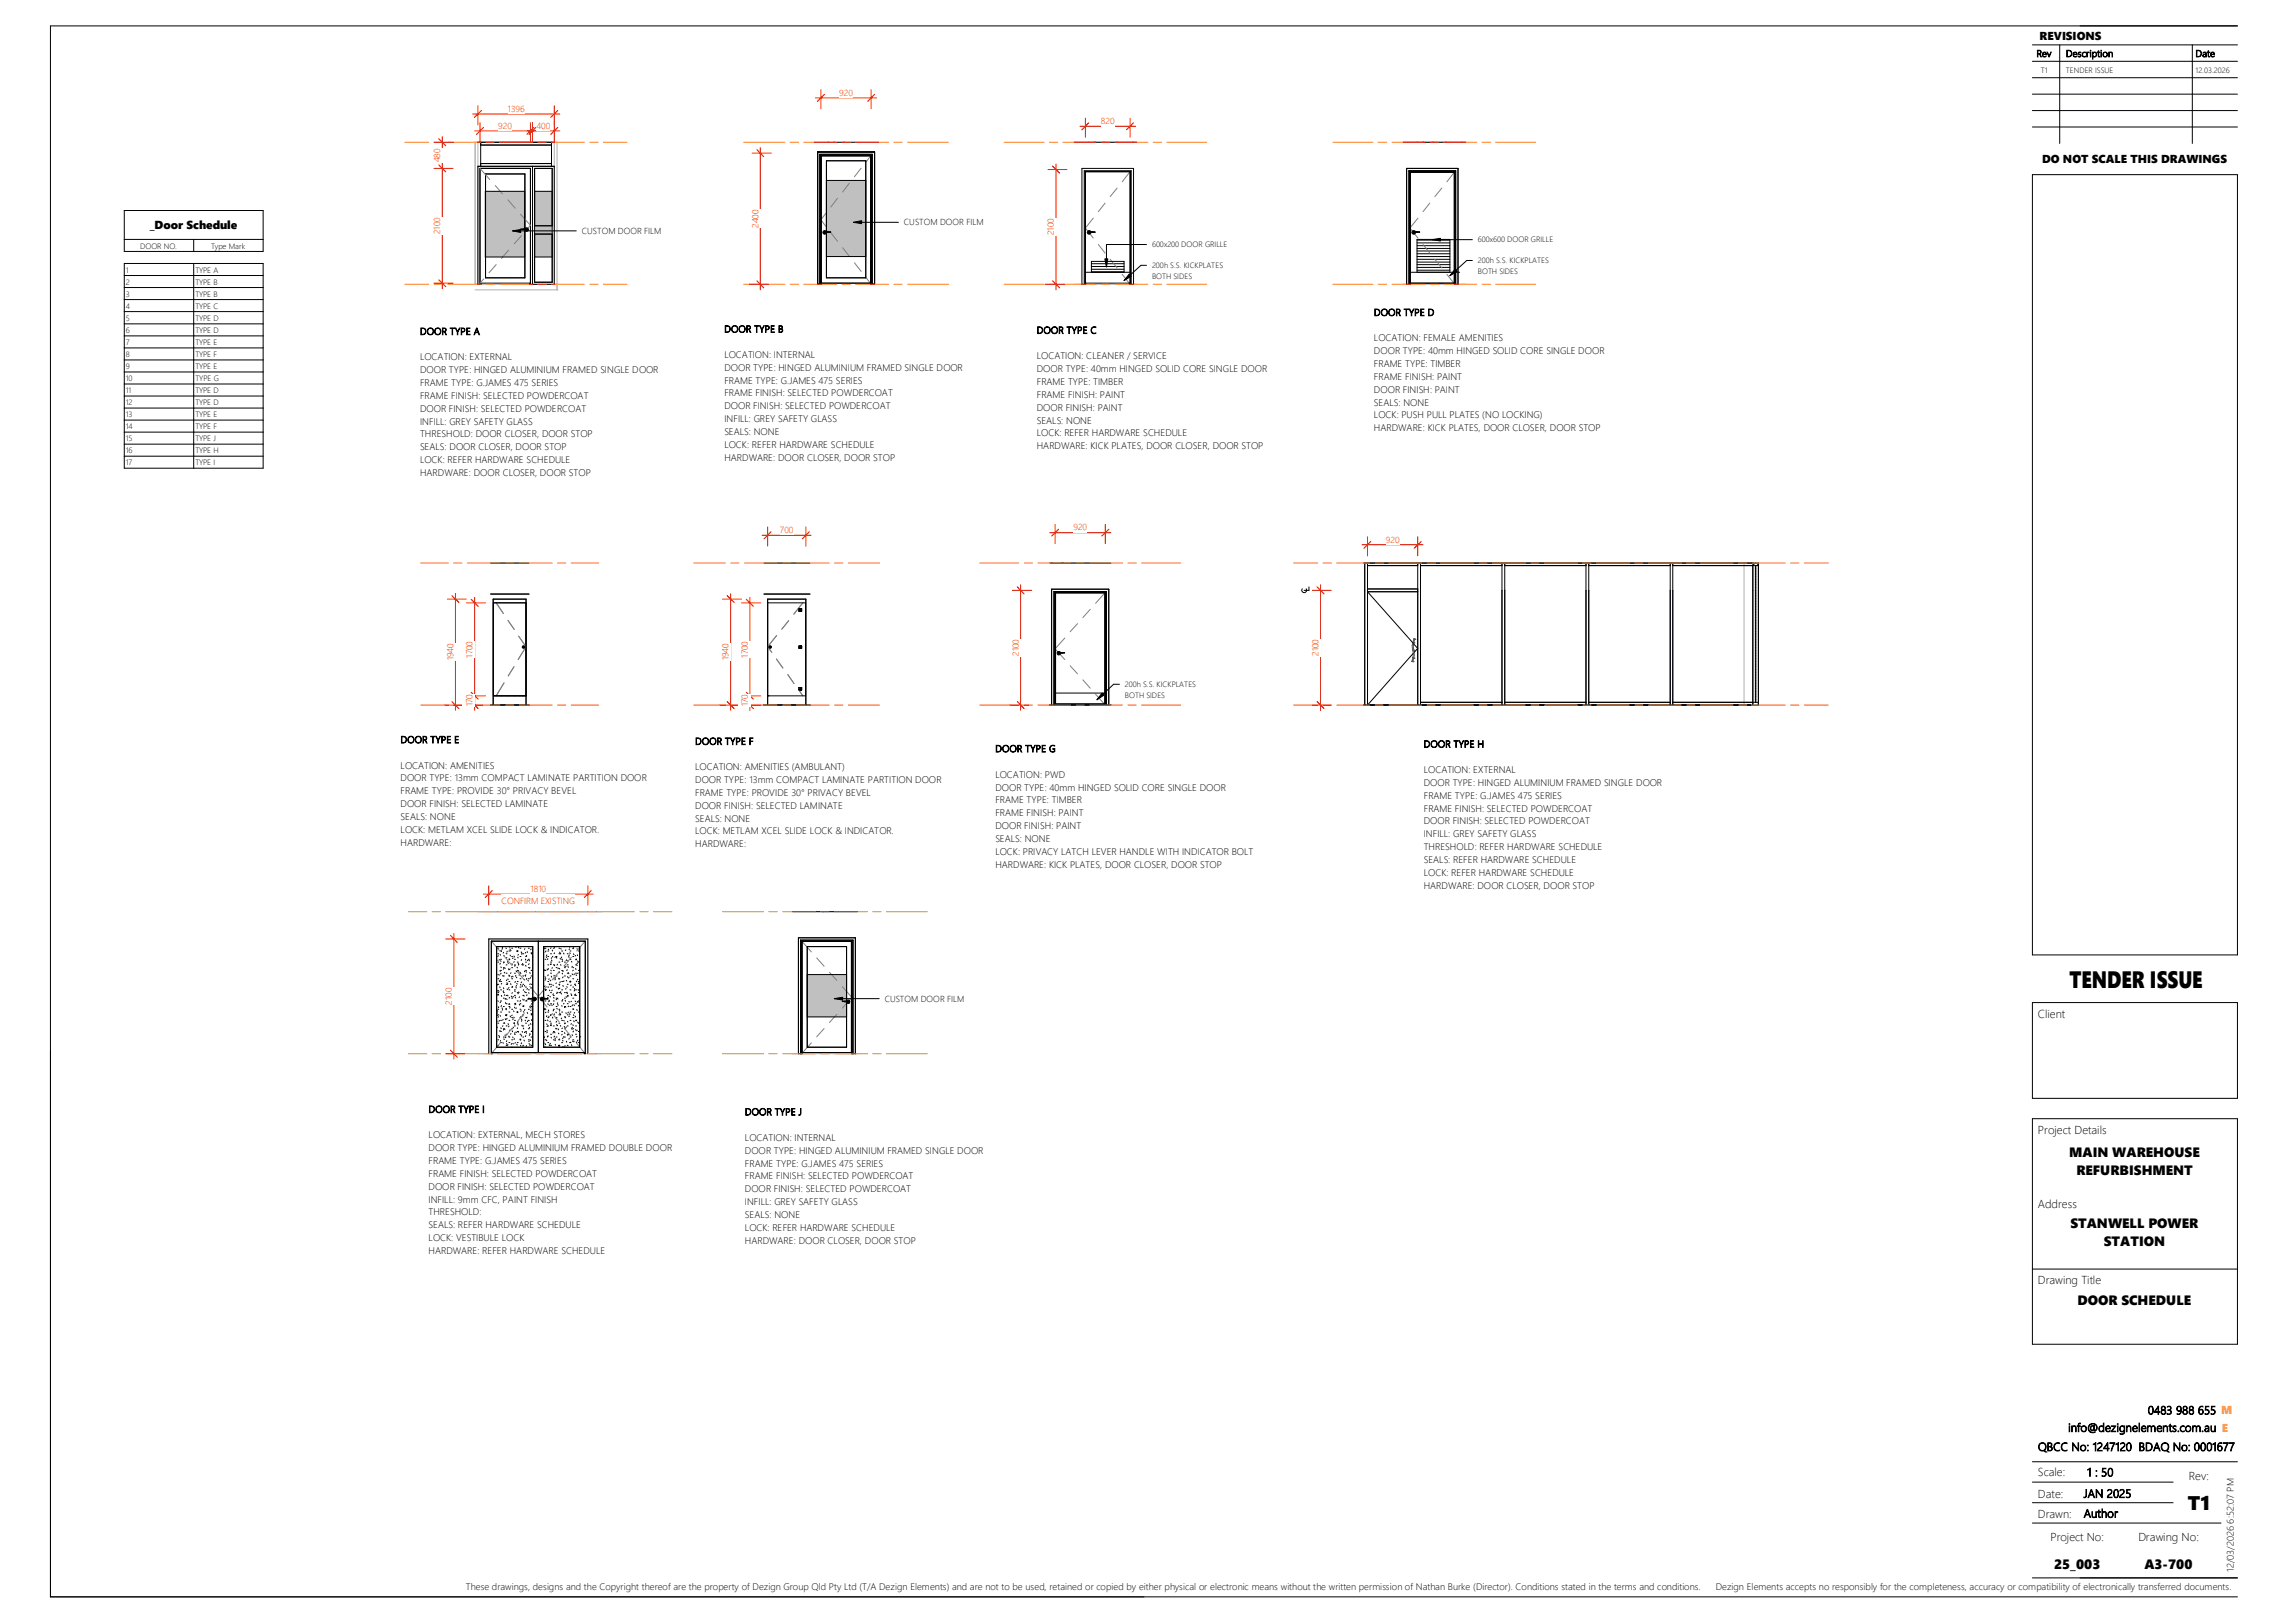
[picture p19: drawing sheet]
<svg xmlns="http://www.w3.org/2000/svg" width="420mm" height="297mm" viewBox="0 0 420 297" stroke-linecap="round" stroke-linejoin="round" font-family="sans-serif">
<defs><g id="words">
<text font-size="4.3" x="378.5" y="180.7">TENDER ISSUE</text>
<text font-size="3.6" x="400.2" y="276.3">T1</text>
<g font-size="2.5">
<text x="378.5" y="211.7">MAIN WAREHOUSE</text>
<text x="379.8" y="215">REFURBISHMENT</text>
<text x="378.7" y="224.7">STANWELL POWER</text>
<text x="384.9" y="228">STATION</text>
<text x="380" y="238.8">DOOR SCHEDULE</text>
<text x="375.7" y="287.2">25_003</text>
<text x="392.3" y="287.2">A3-700</text>
</g>
<g font-size="2.1">
<text x="373.1" y="7.4">REVISIONS</text>
<text x="373.5" y="29.8">DO NOT SCALE THIS DRAWINGS</text>
<text x="27.4" y="42">_Door Schedule</text>
<text x="372.8" y="186.4">Client</text>
<text x="372.8" y="207.6">Project Details</text>
<text x="372.8" y="221">Address</text>
<text x="372.8" y="235">Drawing Title</text>
<text x="378.3" y="262">info@dezignelements.com.au</text>
<text x="392.9" y="258.8">0483 988 655</text>
<text x="372.8" y="265.5">QBCC No: 1247120</text>
<text x="391.2" y="265.5">BDAQ No: 0001677</text>
<text x="372.8" y="270.2">Scale:</text>
<text x="372.8" y="274.1">Date:</text>
<text x="381.2" y="274.1">JAN 2025</text>
<text x="381.8" y="270.2">1 : 50</text>
<text x="400.4" y="270.9">Rev:</text>
<text x="372.8" y="277.7">Drawn:</text>
<text x="381.2" y="277.7">Author</text>
<text x="375.1" y="282">Project No:</text>
<text x="391.2" y="282">Drawing No:</text>
</g>
<g font-size="2.1" fill="#e2ec2d">
<text x="406.3" y="258.8">M</text>
<text x="406.4" y="262">E</text>
</g>
<g font-size="1.8">
<text x="251.3" y="57.8">DOOR TYPE D</text>
<text x="76.8" y="61.3">DOOR TYPE A</text>
<text x="76.8" y="66">LOCATION: EXTERNAL</text>
<text x="132.5" y="60.8">DOOR TYPE B</text>
<text x="132.5" y="65.5">LOCATION: INTERNAL</text>
<text x="189.7" y="61">DOOR TYPE C</text>
<text x="189.7" y="65.7">LOCATION: CLEANER / SERVICE</text>
<text x="251.3" y="62.5">LOCATION: FEMALE AMENITIES</text>
<text x="251.3" y="64.9">DOOR TYPE: 40mm HINGED SOLID CORE SINGLE DOOR</text>
<text x="76.8" y="68.3">DOOR TYPE: HINGED ALUMINIUM FRAMED SINGLE DOOR</text>
<text x="76.8" y="70.7">FRAME TYPE: G.JAMES 475 SERIES</text>
<text x="132.5" y="67.9">DOOR TYPE: HINGED ALUMINIUM FRAMED SINGLE DOOR</text>
<text x="132.5" y="70.2">FRAME TYPE: G.JAMES 475 SERIES</text>
<text x="189.7" y="68.1">DOOR TYPE: 40mm HINGED SOLID CORE SINGLE DOOR</text>
<text x="189.7" y="70.4">FRAME TYPE: TIMBER</text>
<text x="251.3" y="67.2">FRAME TYPE: TIMBER</text>
<text x="251.3" y="69.6">FRAME FINISH: PAINT</text>
<text x="251.3" y="71.9">DOOR FINISH: PAINT</text>
<text x="76.8" y="73">FRAME FINISH: SELECTED POWDERCOAT</text>
<text x="76.8" y="75.4">DOOR FINISH: SELECTED POWDERCOAT</text>
<text x="76.8" y="77.7">INFILL: GREY SAFETY GLASS</text>
<text x="132.5" y="72.6">FRAME FINISH: SELECTED POWDERCOAT</text>
<text x="132.5" y="74.9">DOOR FINISH: SELECTED POWDERCOAT</text>
<text x="132.5" y="77.3">INFILL: GREY SAFETY GLASS</text>
<text x="189.7" y="72.8">FRAME FINISH: PAINT</text>
<text x="189.7" y="75.1">DOOR FINISH: PAINT</text>
<text x="189.7" y="77.5">SEALS: NONE</text>
<text x="251.3" y="74.3">SEALS: NONE</text>
<text x="251.3" y="76.6">LOCK: PUSH PULL PLATES (NO LOCKING)</text>
<text x="76.8" y="80.1">THRESHOLD: DOOR CLOSER, DOOR STOP</text>
<text x="76.8" y="82.4">SEALS: DOOR CLOSER, DOOR STOP</text>
<text x="132.5" y="79.6">SEALS: NONE</text>
<text x="132.5" y="82">LOCK: REFER HARDWARE SCHEDULE</text>
<text x="189.7" y="79.8">LOCK: REFER HARDWARE SCHEDULE</text>
<text x="189.7" y="82.2">HARDWARE: KICK PLATES, DOOR CLOSER, DOOR STOP</text>
<text x="251.3" y="79">HARDWARE: KICK PLATES, DOOR CLOSER, DOOR STOP</text>
<text x="76.8" y="84.8">LOCK: REFER HARDWARE SCHEDULE</text>
<text x="76.8" y="87.1">HARDWARE: DOOR CLOSER, DOOR STOP</text>
<text x="132.5" y="84.3">HARDWARE: DOOR CLOSER, DOOR STOP</text>
<text x="73.3" y="136">DOOR TYPE E</text>
<text x="127.2" y="136.3">DOOR TYPE F</text>
<text x="182.1" y="137.6">DOOR TYPE G</text>
<text x="260.4" y="136.8">DOOR TYPE H</text>
<text x="73.3" y="140.7">LOCATION: AMENITIES</text>
<text x="73.3" y="143">DOOR TYPE: 13mm COMPACT LAMINATE PARTITION DOOR</text>
<text x="127.2" y="141">LOCATION: AMENITIES (AMBULANT)</text>
<text x="127.2" y="143.3">DOOR TYPE: 13mm COMPACT LAMINATE PARTITION DOOR</text>
<text x="182.1" y="142.3">LOCATION: PWD</text>
<text x="260.4" y="141.5">LOCATION: EXTERNAL</text>
<text x="260.4" y="143.8">DOOR TYPE: HINGED ALUMINIUM FRAMED SINGLE DOOR</text>
<text x="73.3" y="145.4">FRAME TYPE: PROVIDE 30° PRIVACY BEVEL</text>
<text x="73.3" y="147.7">DOOR FINISH: SELECTED LAMINATE</text>
<text x="127.2" y="145.7">FRAME TYPE: PROVIDE 30° PRIVACY BEVEL</text>
<text x="127.2" y="148">DOOR FINISH: SELECTED LAMINATE</text>
<text x="182.1" y="144.7">DOOR TYPE: 40mm HINGED SOLID CORE SINGLE DOOR</text>
<text x="182.1" y="147">FRAME TYPE: TIMBER</text>
<text x="182.1" y="149.4">FRAME FINISH: PAINT</text>
<text x="260.4" y="146.2">FRAME TYPE: G.JAMES 475 SERIES</text>
<text x="260.4" y="148.5">FRAME FINISH: SELECTED POWDERCOAT</text>
<text x="73.3" y="150.1">SEALS: NONE</text>
<text x="73.3" y="152.4">LOCK: METLAM XCEL SLIDE LOCK &amp; INDICATOR.</text>
<text x="73.3" y="154.8">HARDWARE:</text>
<text x="127.2" y="150.4">SEALS: NONE</text>
<text x="127.2" y="152.7">LOCK: METLAM XCEL SLIDE LOCK &amp; INDICATOR.</text>
<text x="127.2" y="155.1">HARDWARE:</text>
<text x="182.1" y="151.7">DOOR FINISH: PAINT</text>
<text x="182.1" y="154.1">SEALS: NONE</text>
<text x="260.4" y="150.9">DOOR FINISH: SELECTED POWDERCOAT</text>
<text x="260.4" y="153.2">INFILL: GREY SAFETY GLASS</text>
<text x="260.4" y="155.6">THRESHOLD: REFER HARDWARE SCHEDULE</text>
<text x="182.1" y="156.4">LOCK: PRIVACY LATCH LEVER HANDLE WITH INDICATOR BOLT</text>
<text x="182.1" y="158.8">HARDWARE: KICK PLATES, DOOR CLOSER, DOOR STOP</text>
<text x="260.4" y="157.9">SEALS: REFER HARDWARE SCHEDULE</text>
<text x="260.4" y="160.3">LOCK: REFER HARDWARE SCHEDULE</text>
<text x="260.4" y="162.6">HARDWARE: DOOR CLOSER, DOOR STOP</text>
<text x="78.4" y="203.6">DOOR TYPE I</text>
<text x="78.4" y="208.3">LOCATION: EXTERNAL, MECH STORES</text>
<text x="136.3" y="204.1">DOOR TYPE J</text>
<text x="136.3" y="208.8">LOCATION: INTERNAL</text>
<text x="78.4" y="210.7">DOOR TYPE: HINGED ALUMINIUM FRAMED DOUBLE DOOR</text>
<text x="78.4" y="213">FRAME TYPE: G.JAMES 475 SERIES</text>
<text x="78.4" y="215.4">FRAME FINISH: SELECTED POWDERCOAT</text>
<text x="136.3" y="211.1">DOOR TYPE: HINGED ALUMINIUM FRAMED SINGLE DOOR</text>
<text x="136.3" y="213.5">FRAME TYPE: G.JAMES 475 SERIES</text>
<text x="136.3" y="215.8">FRAME FINISH: SELECTED POWDERCOAT</text>
<text x="78.4" y="217.7">DOOR FINISH: SELECTED POWDERCOAT</text>
<text x="78.4" y="220.1">INFILL: 9mm CFC, PAINT FINISH</text>
<text x="136.3" y="218.2">DOOR FINISH: SELECTED POWDERCOAT</text>
<text x="136.3" y="220.5">INFILL: GREY SAFETY GLASS</text>
<text x="78.4" y="222.4">THRESHOLD:</text>
<text x="78.4" y="224.8">SEALS: REFER HARDWARE SCHEDULE</text>
<text x="78.4" y="227.1">LOCK: VESTIBULE LOCK</text>
<text x="136.3" y="222.9">SEALS: NONE</text>
<text x="136.3" y="225.2">LOCK: REFER HARDWARE SCHEDULE</text>
<text x="136.3" y="227.6">HARDWARE: DOOR CLOSER, DOOR STOP</text>
<text x="78.4" y="229.5">HARDWARE: REFER HARDWARE SCHEDULE</text>
<text x="408.6" y="287.7" transform="rotate(-90 408.6 287.7)">12/03/2026 6:52:07 PM</text>
</g>
<g font-size="1.7">
<text x="372.5" y="10.4">Rev</text>
<text x="377.9" y="10.4">Description</text>
<text x="401.6" y="10.4">Date</text>
<text x="85.2" y="290.9">These drawings, designs and the Copyright thereof are the property of Dezign Group Qld Pty Ltd (T/A Dezign Elements) and are not to be used, retained or copied by either physical or electronic means without the written permission of Nathan Burke (Director). Conditions stated in the terms and conditions.</text>
<text x="313.9" y="290.9">Dezign Elements accepts no responsibly for the completeness, accuracy or compatibility of electronically transferred documents.</text>
</g>
<g font-size="1.6" fill="#f00">
<text x="153.5" y="17.5">920</text>
<text x="91.1" y="23.5">920</text>
<text x="92.9" y="20.4">1396</text>
<text x="98.1" y="23.5">400</text>
<text x="201.4" y="22.7">820</text>
<text x="80.5" y="29.7" transform="rotate(-90 80.5 29.7)">480</text>
<text x="138.7" y="41.7" transform="rotate(-90 138.7 41.7)">2400</text>
<text x="80.5" y="42.9" transform="rotate(-90 80.5 42.9)">2100</text>
<text x="192.8" y="43.1" transform="rotate(-90 192.8 43.1)">2100</text>
<text x="142.7" y="97.5">700</text>
<text x="196.3" y="97.1">920</text>
<text x="253.5" y="99.3">920</text>
<text x="83" y="120.9" transform="rotate(-90 83 120.9)">1940</text>
<text x="86.4" y="120.4" transform="rotate(-90 86.4 120.4)">1700</text>
<text x="133.3" y="120.9" transform="rotate(-90 133.3 120.9)">1940</text>
<text x="136.8" y="120.4" transform="rotate(-90 136.8 120.4)">1700</text>
<text x="186.4" y="120.1" transform="rotate(-90 186.4 120.1)">2100</text>
<text x="241.2" y="120.1" transform="rotate(-90 241.2 120.1)">2100</text>
<text x="86.4" y="129.3" transform="rotate(-90 86.4 129.3)">170</text>
<text x="136.8" y="129.3" transform="rotate(-90 136.8 129.3)">170</text>
<text x="91.7" y="165.4">CONFIRM EXISTING</text>
<text x="97" y="163.2">1810</text>
<text x="82.7" y="183.9" transform="rotate(-90 82.7 183.9)">2100</text>
</g>
<g font-size="1.6">
<text x="165.4" y="41.2">CUSTOM DOOR FILM</text>
<text x="106.4" y="42.8">CUSTOM DOOR FILM</text>
<text x="161.8" y="183.3">CUSTOM DOOR FILM</text>
</g>
<g font-size="1.4">
<text x="373.3" y="13.4">T1</text>
<text x="377.9" y="13.4">TENDER ISSUE</text>
<text x="401.6" y="13.4">12.03.2026</text>
<text x="25.7" y="45.5">DOOR NO.</text>
<text x="38.6" y="45.5">Type Mark</text>
<text x="210.7" y="45.3">600x200 DOOR GRILLE</text>
<text x="270.3" y="44.4">600x600 DOOR GRILLE</text>
<text x="23" y="49.9">1</text>
<text x="23" y="52.1">2</text>
<text x="35.7" y="49.9">TYPE A</text>
<text x="35.7" y="52.1">TYPE B</text>
<text x="210.7" y="49.1">200h S.S. KICKPLATES</text>
<text x="210.7" y="51">BOTH SIDES</text>
<text x="270.3" y="48.2">200h S.S. KICKPLATES</text>
<text x="270.3" y="50.1">BOTH SIDES</text>
<text x="23" y="54.3">3</text>
<text x="23" y="56.5">4</text>
<text x="23" y="58.7">5</text>
<text x="35.7" y="54.3">TYPE B</text>
<text x="35.7" y="58.7">TYPE D</text>
<text x="35.7" y="56.5">TYPE C</text>
<text x="23" y="60.9">6</text>
<text x="23" y="63.1">7</text>
<text x="23" y="65.3">8</text>
<text x="35.7" y="60.9">TYPE D</text>
<text x="35.7" y="63.1">TYPE E</text>
<text x="35.7" y="65.3">TYPE F</text>
<text x="23" y="67.5">9</text>
<text x="23" y="69.7">10</text>
<text x="23" y="71.9">11</text>
<text x="35.7" y="67.5">TYPE E</text>
<text x="35.7" y="69.7">TYPE G</text>
<text x="35.7" y="71.9">TYPE D</text>
<text x="23" y="74.2">12</text>
<text x="23" y="76.4">13</text>
<text x="35.7" y="74.2">TYPE D</text>
<text x="35.7" y="76.4">TYPE E</text>
<text x="23" y="78.6">14</text>
<text x="23" y="80.8">15</text>
<text x="23" y="83">16</text>
<text x="35.7" y="78.6">TYPE F</text>
<text x="35.7" y="80.8">TYPE J</text>
<text x="35.7" y="83">TYPE H</text>
<text x="23" y="85.2">17</text>
<text x="35.7" y="85.2">TYPE I</text>
<text x="205.8" y="125.7">200h S.S. KICKPLATES</text>
<text x="205.8" y="127.7">BOTH SIDES</text>
</g>
</g></defs>
<path d="M86.9 53.1h15" fill="none" stroke="#d8d8d8" stroke-width=".18"/>
<path d="M88.8 35h12.2v12h-12.2z" fill="#c0c0c0"/>
<path d="M86.9 26v26M86.9 26h.5v26M87.4 30.4h.1M101.9 26v27M101.9 26h-.5v26M86.9 52h.1M86.9 52h15M86.9 53h15M101.9 53h.1" fill="none" stroke="#b2b2b2" stroke-width=".18"/>
<g fill="none" stroke="#000" stroke-width=".18">
<path d="M87.4 26h14M87.9 29.9h13M87.9 26.5h13M87.9 26v4.4M88.8 35h7.2v12h-7.2zM97.4 30.4v21.6M97.8 30.8h3.2v20.8h-3.2zM97.8 35h3.2M100.9 26v4.4M87.8 52v-21.2h9.2v21.2M87.8 51.8h9.2M88 51.8v.2h-.6v-21.6h14v21.6h-4.5v-.2"/>
<path d="M96 42v-10.2h-7.2v19h7.2v-8.7M96 41.9a.34 .34 0 0 1 .6-.1 .34 .34 0 0 1-.2 .5 .34 .34 0 0 1-.4-.3M96.2 42.1h.1M96.3 42h.1M96.3 42.1h.1M96.3 42h-1.1l1.1 .1M96.3 42l.1 .1M96.3 42l-.1 .1M96.4 42.1h.1M96.4 42h.1M96.4 42.1h-.1M97.8 41.3h3.2"/>
<path d="M97.8 42.8h3.2M97.8 47h3.2"/>
</g>
<path d="M87.8 30.8l1.8 2.1M90.6 34l1.3 1.5M92.9 36.6l1.3 1.5M95.2 39.2l1.8 2-.6 .8M88.5 51.1l-.7 .7M90.8 48.4l-1.3 1.5M93 45.8l-1.3 1.5M95.4 43.1l-1.3 1.5" fill="none" stroke="#808080" stroke-width=".18"/>
<path d="M148.8 26h11.9z" fill="#fff"/>
<path d="M151.2 33h7.2v13.9h-7.2z" fill="#c0c0c0"/>
<g fill="none" stroke="#000" stroke-width=".18">
<path d="M148.9 26h11.8M149.6 27.8h10.4v24.2h-.7v-23.5h-9.1v23.5h-.6zM151.2 29.4h7.2v21.4h-7.2zM151.2 33h7.2M151.5 26h.1M152.6 26h.1M154.3 26h.1M149.9 52v-23.8h9.7v23.8M150.1 52v-23.6h9.3v23.6M150.2 51.8h9.1M150.7 42.5h.1M150.7 42.5l.1 .1"/>
<path d="M150.8 42.5h.1M150.8 42.6h.1M150.8 42.5v.1M150.8 42.4v.1M150.8 42.4l-.1 .1M150.8 42.4l.1 .1M150.9 42.4v.1M150.9 42.6h-.1M150.9 42.5h1l-1 .1M150.9 42.5v.1M151.2 42.4l-.2-.2a.31 .31 0 0 0-.4 .2 .31 .31 0 0 0 .2 .4 .31 .31 0 0 0 .4-.3M151.2 46.9h7.2"/>
</g>
<path d="M151 39.1l-.8 1.1 .8 1.2M153.2 36.3l-1.2 1.6M155.4 33.5l-1.3 1.6M157.5 30.8l-1.2 1.5M159.3 28.4l-.8 1.2M152 42.6l1.2 1.6M154.1 45.3l1.3 1.6M156.3 48.1l1.2 1.6M158.5 50.8l.8 1.2" fill="none" stroke="#808080" stroke-width=".18"/>
<path d="M196.4 26h11.5z" fill="#fff"/>
<g fill="none" stroke="#000" stroke-width=".18">
<path d="M196.5 26h11.4M198.5 31.4v20.4h8.2v-20.4M199.1 26h.1M200.2 26h.1M200.3 26h.1M202 26h.1M204.3 26h.1M204.4 26h.1M207.2 26h.1M198.3 52v-20.8h8.6v20.8M198.5 52v-20.6h8.3v20.6M198.5 49.8h8.2"/>
<path d="M198.6 51.8v.2h-.7v-21.2h9.4v21.2h-.7v-.2M198.9 42.4a.33 .33 0 0 0 .2 .4 .33 .33 0 0 0 .5-.3M199 42.3a.32 .32 0 0 1 .5 .1M199.1 42.5h.1M199.1 42.5l.2 .1M199.1 42.6h.1M199.2 42.5h.1M199.2 42.6h.1M199.2 42.4h.1M199.2 42.4l.1 .2M199.2 42.4l-.1 .1M199.3 42.5h.1"/>
<path d="M199.3 42.5h1l-1 .1M199.6 48.3h6M199.6 48.8h6M199.6 49.3h6M199.6 49.7h6M199.6 49.8v-2h6v2"/>
</g>
<path d="M196.5 26h11.4M196.5 52h11.4" fill="none" stroke="#b2b2b2" stroke-width=".18"/>
<path d="M200 39.9l-1.5 1.8 1.5 1.9M202.1 37.2l-1.2 1.5M204.3 34.4l-1.2 1.6M206.7 31.4l-1.4 1.9M200.9 44.7l1.2 1.6M203.1 47.5l1.2 1.5M205.3 50.2l1.4 1.8" fill="none" stroke="#808080" stroke-width=".18"/>
<path d="M256.6 26h11.5z" fill="#fff"/>
<g fill="none" stroke="#000" stroke-width=".18">
<path d="M256.7 26h11.4M257.3 30.8h9.4v21.2h-.7v-20.5h-8v20.5h-.7zM259.2 26h.1M260.3 26h.1M260.4 26h.1M262.1 26h.1M264.5 26h.1M267.4 26h.1M257.7 52v-20.8h8.6v20.8M257.9 52v-20.6h8.2v20.6M258 51.8h8M258 49.8h9"/>
<path d="M258.5 42.5h.1M258.5 42.6h.1M258.6 42.5h.1M258.6 42.6h.1M258.6 42.4v.1M258.6 42.4l-.1 .1M258.7 42.5h1l-1 .1M258.7 42.5l-.2 .1M258.7 42.5l-.1 .1M258.9 42.4a.32 .32 0 0 0-.4-.2 .32 .32 0 0 0-.2 .5 .32 .32 0 0 0 .5 .1l.1-.3M259.2 43.9h6M259.2 44.4h6"/>
<path d="M259.2 45h6M259.2 45.5h6M259.2 45.9h6M259.2 46.4h6M259.2 46.9h6M259.2 47.5h6M259.2 48h6M259.2 48.4h6M259.2 48.9h6M259.2 49.4h6M259.2 49.8v-6h6v6M89.7 108.7h7.1"/>
<path d="M89.7 103h7.1M95.7 118.4h.1zM96.2 110.3h-5.9v17h5.9M139.7 108.7h8.5M139.7 103h8.5M140.4 110.3h7v17h-7M140.8 118.4h.2zM146.1 111.4h.5v.4h-.5zM146.1 118.2h.5v.4h-.5zM146.4 111.4h.1M146.4 111.8h.1M146.4 118.2h.1"/>
<path d="M146.4 118.6h.1M146.4 111.4v.4M146.4 118.2v.4M89.7 129h.5v-19.4h6v19.4h.6M139.7 129h.7v-19.4h7v19.4h.8M146.1 125.8h.5v.4h-.5zM146.4 125.8h.1M146.4 126.2h.1M146.4 125.8v.4"/>
<circle cx="95.8" cy="118.4" r=".22"/>
<circle cx="140.9" cy="118.4" r=".22"/>
</g>
<path d="M256.7 26h11.4M256.7 52h11.4M89.7 103h7.1M139.7 103h8.5M89.7 129h7.1M139.7 129h8.5" fill="none" stroke="#b2b2b2" stroke-width=".18"/>
<g fill="none" stroke="#808080" stroke-width=".18">
<path d="M259.4 39.9l-1.5 1.8 1.5 1.9M261.5 37.2l-1.2 1.5M263.7 34.4l-1.2 1.6M266.1 31.4l-1.4 1.9M260.3 44.7l1.2 1.6M262.5 47.5l1.2 1.5M264.7 50.2l1.4 1.8M90.8 110.3l1.3 2M92.9 113.5l1.2 1.7M94.9 116.4l1.3 2-1.4 2.3M142.1 116.3l-1.7 2.1 .8 1M144.3 113.6l-1.3 1.5"/>
<path d="M146.9 110.3l-1.7 2.1M92.2 125l-1.4 2.3M94 122l-1 1.7M142 120.6l1.2 1.7M144.1 123.4l1.1 1.7M146.1 126.3l.8 1"/>
</g>
<path d="M89.7 129h7.1M139.7 129h8.5" fill="none" stroke="#000" stroke-width=".21"/>
<path d="M192 103h11.2z" fill="#fff"/>
<g fill="none" stroke="#000" stroke-width=".18">
<path d="M192 103h11.2M192.4 107.8h10.4v21.2h-.7v-20.5h-9v20.5h-.7zM192.4 103h.1M193.6 119.5h.1M193.6 119.5l.1 .1M193.6 119.6h.1M193.7 119.4h.1M193.7 119.4l-.1 .1M193.7 119.6h.1M193.7 119.4l.1 .1M193.8 119.5l.9-.1-1.1 .2M193.8 119.5l-.1 .1"/>
<path d="M194 119.4a.32 .32 0 0 0-.5-.1 .32 .32 0 0 0 .1 .5 .32 .32 0 0 0 .4-.3M194 119.4h.1M194.2 103h.1M192.8 129v-20.8h9.6v20.8M193 129v-20.6h9.2v20.6M193.1 128.8h9M193.1 126.8h9.1"/>
</g>
<path d="M192 103h11.2M192 129h11.2" fill="none" stroke="#b2b2b2" stroke-width=".18"/>
<path d="M194.8 116.8l-1.8 1.9 1.8 2M197.1 114.1l-1.4 1.5M199.4 111.5l-1.3 1.5M202.2 108.4l-1.8 2M195.7 121.8l1.4 1.5M198.1 124.4l1.3 1.5M200.4 127l1.8 2" fill="none" stroke="#808080" stroke-width=".18"/>
<path d="M192 129h11.2" fill="none" stroke="#000" stroke-width=".21"/>
<path d="M321.1 103.5l.1 25z" fill="#fff"/>
<path d="M320.6 103h1v.5h-1zM320.6 128.5h1v.5h-1z" fill-rule="evenodd" fill="#fff"/>
<g fill="none" stroke="#000" stroke-width=".18">
<path d="M249.4 103h72.2v26h-72v-26M250.1 103.5h9.2M250.1 103v26l8.4-9.4M250.1 107.8h9.2M258.6 117.8l.7 .9-.6 .7M259.3 108.3h-9.2l8.3 9.3M259.3 103v26M259.8 103.5h14.9M259.8 103v26M274.7 103v26M275.3 103.5h14.8M275.3 103v26"/>
<path d="M290.1 103v26M290.6 103.5h14.9M290.6 103v26M305.5 103v26M306 103.5h15.6M306 103v26M320.6 103v26M321.1 103l-.5 .5M321.1 104h.1M321.1 104.5h.1M321.1 105h.1M321.1 105.5h.1"/>
<path d="M321.1 106h.1M321.1 106.5h.1M321.1 107h.1M321.1 107.5h.1M321.1 108h.1M321.1 108.5h.1M321.1 109h.1M321.1 109.5h.1M321.1 110h.1M321.1 110.5h.1M321.1 111h.1M321.1 111.5h.1"/>
<path d="M321.1 112h.1M321.1 112.5h.1M321.1 113h.1M321.1 113.5h.1M321.1 114h.1M321.1 114.5h.1M321.1 115h.1M321.1 115.5h.1M321.1 116h.1M321.1 116.5h.1M321.1 117h.1M321.1 117.5h.1"/>
<path d="M321.1 118h.1M321.1 118.5h.1M321.1 119h.1M321.1 119.5h.1M321.1 103.5v25M321.2 103.5v25M321.6 103.3l-.2 .2M259.8 128.5h14.9M275.3 128.5h14.8M290.6 128.5h14.9M306 128.5h15.6M321.1 120h.1"/>
<path d="M321.1 120.5h.1M321.1 121h.1M321.1 121.5h.1M321.1 122h.1M321.1 122.5h.1M321.1 123h.1M321.1 123.5h.1M321.1 124h.1M321.1 124.5h.1M321.1 125h.1M321.1 125.5h.1M321.1 126h.1"/>
<path d="M321.1 126.5h.1M321.1 127h.1M321.1 127.5h.1M321.1 128h.1"/>
</g>
<path d="M319 103v26M249.4 129h72.3" fill="none" stroke="#b2b2b2" stroke-width=".18"/>
<g fill="none" stroke="#00f" stroke-width=".18">
<path d="M258.4 119h.1M258.4 117.6h.1M258.4 119v1.4M258.4 117.6l-.1 .6 .1 .8M258.4 117.6h.2M258.5 119h.1M258.6 119h.1M258.6 117h.1M258.6 117.6h.1M258.6 119v1.4M258.6 117.6v1.4M258.6 117l-.2 .6"/>
<path d="M258.6 119h-.1M258.7 117h.1M258.8 117h.1M258.8 117l-.2 .6M258.3 121h.1M258.4 121h.1M258.4 121v.1M258.4 121.1h.1M258.4 120.4h.1M258.4 120.4l-.1 .6M258.5 120.4h.1M258.6 120.4h.1"/>
<path d="M258.6 120.4l-.2 .7"/>
</g>
<path d="M249.4 129h70.8h-70.8" fill="none" stroke="#000" stroke-width=".21"/>
<g fill="#fff">
<path d="M90.8 173.2h6.7v18.4h-6.7z"/>
<path d="M99.4 173.2h6.6v18.4h-6.6z"/>
</g>
<g fill="none" stroke="#000" stroke-width=".18">
<path d="M89.9 172.3h17.2M90.8 175.6l.1 .2M90.9 178.3l-.1 .1M91.1 173.5h.1M91.1 174.5h.1M91.1 176.1h.1M91.1 179.1h.1M91.1 174.9v.1M91.2 178.3l.1 .2M91.3 179.5l.1 .1M91.4 175.6l-.1 .1M91.4 177.6l.1 .2"/>
<path d="M91.5 174.7l.1 .1M91.5 176.3l-.1 .1M91.6 174h.1M91.6 175.6h.1M91.6 177.6h.1M91.6 179.6h.1M91.6 175.8l.1 .1M91.6 179.2l-.1 .2M91.6 177l.1 .1M91.7 174v.1M91.7 178.1l-.1 .2M91.8 180l-.1 .1"/>
<path d="M91.9 173.3v.1M91.9 173.6l-.1 .1M91.9 178.5l.1 .1M92.1 176.1h.1M92.1 177.1h.1M92.1 178.6h.1M92.1 174.3l-.1 .1M92.2 174.8v.2M92.2 177.2l-.1 .2M92.2 176.1l-.1 .1M92.3 177.1l.1 .1M92.3 177.9l-.1 .2"/>
<path d="M92.5 173.5l.1 .1M92.6 174.5h.2M92.6 176.6h.2M92.6 178.1h.2M92.7 179.8l.1 .2M92.7 179.3l-.1 .2M92.7 175.2l-.1 .1M92.8 174.1l-.1 .1M92.9 179.2l.1 .1M92.9 176.2l.1 .1M92.9 175.9l-.1 .2M93 177.3l.1 .2"/>
<path d="M93.1 174h.2M93.1 175.6h.2M93.1 178.6h.2M93.1 179.6h.2M93.1 178.4l.1 .2M93.1 175.5l.1 .1M93.3 173.7v.1M93.3 174.8l.1 .1M93.3 177.3l-.1 .2M93.3 173.2l-.1 .2M93.5 178l-.1 .1M93.5 173.9l-.1 .1"/>
<path d="M93.6 173.5h.2M93.6 175h.2M93.6 177.1h.2M93.6 179.1h.2M93.6 176.4l.1 .1M93.6 178.7v.1M93.8 178.6l.1 .2M93.9 175.3l-.1 .1M94 175l.1 .1M94.1 176l-.1 .1M94.1 175.6h.2M94.1 176.6h.2"/>
<path d="M94.1 178.1h.2M94.2 176.7l-.1 .1M94.3 179.6l-.1 .2M94.4 178.5l-.1 .1M94.4 177.7l.1 .1M94.4 178.8l.1 .1M94.4 173.3v.1M94.5 180l.1 .1M94.6 177l.1 .1M94.6 176.1h.2M94.6 177.6h.2M94.6 179.6h.2"/>
<path d="M94.6 173.9l-.1 .2M94.7 175.2l.1 .1M94.8 174h-.2l.1 .2M94.8 176.3l.1 .1M94.8 173.3l.1 .2M94.8 174.7l-.1 .1M94.9 177.6l-.1 .2M94.9 176.5l-.1 .1M95 178.3v.2M95.1 177.9l.1 .1M95.1 173.5h.2M95.1 175h.2"/>
<path d="M95.1 178.1h.2M95.1 179.1h.2M95.3 174.2l.1 .2M95.4 179.7l-.1 .1M95.4 175.6l-.1 .2M95.5 176.5v.1M95.5 174.5l-.1 .1M95.6 174.5h.2M95.6 176.6h.2M95.6 178.6h.2M95.6 176.3l-.1 .1M95.8 179.2l.1 .1"/>
<path d="M96 177.7l-.1 .1M96 173.6l-.1 .1M96.1 178.5v.1M96.1 175.5l.1 .2M96.1 175h.2M96.1 176.1h.2M96.1 177.6h.2M96.1 176.7l.1 .1M96.2 178.4l-.1 .1M96.2 174.3l-.1 .1M96.2 177.8l.1 .1M96.3 174.8l.1 .2"/>
<path d="M96.4 179.1l-.1 .1M96.4 174.2l.1 .1M96.6 179.4v.1M96.6 175.7l-.1 .1M96.6 173.5h.2M96.6 175.6h.2M96.6 177.1h.2M96.6 179.1h.2M96.8 175.7l.1 .2M96.8 176.4l-.1 .1M96.9 178l.1 .1M96.9 177.1v.1"/>
<path d="M97.1 178.9l-.1 .1M97.2 174.5h.1M97.2 177.6h.1M97.2 178.6h.1M97.2 174.3v.2M97.2 173.7l-.1 .1M97.3 174.4l-.1 .1M98.5 172.2v20.4M99.4 174.2l.1 .1M99.6 173.5l.1 .2M99.7 177.5l-.1 .1M99.7 173.5h.2"/>
<path d="M99.7 175.6h.2M99.7 177.6h.2M99.7 179.1h.2M99.7 178.7l.1 .2M99.8 179.3l-.1 .1M99.9 174l-.1 .2M99.9 175.1l.1 .1M100 174.8l-.1 .1M100.1 177.3l.1 .2M100.2 174h.2M100.2 175h.2M100.2 176.6h.2"/>
<path d="M100.2 179.6h.2M100.2 175.4v.2M100.3 173.7l.1 .1M100.3 178.4l-.1 .2M100.3 177.2l-.1 .2M100.5 179.1l-.1 .1M100.6 179.4l.1 .1M100.7 176.4l.1 .1v-.1M100.7 174.5h.2M100.7 176.1h.2M100.7 178.1h.2M100.8 177.5v.2"/>
<path d="M100.8 173.4l-.1 .2M100.8 178.6l.1 .2M100.9 175.7l.1 .2M100.9 175.3l-.1 .1M101 173.9l.1 .1M101 177.1v.1M101 175l.1 .1M101.2 173.5h.2M101.2 176.6h.2l.1 .1M101.2 177.6h.2M101.2 179.1h.2M101.4 178.5l-.1 .1"/>
<path d="M101.4 174.4l-.1 .1M101.5 173.2l-.1 .2M101.5 178.9l.1 .1M101.6 175l-.1 .2M101.6 179.2l-.1 .1M101.7 175h.2M101.7 177.1h.2M101.7 178.6h.2M101.8 175.2l.1 .1M101.8 179.9l-.1 .1M102 176.4l-.1 .2M102.2 177.9v.2"/>
<path d="M102.2 177.2l-.1 .1M102.2 179l.1 .2M102.2 173.5h.2M102.2 174.5h.2M102.2 176.1h.2M102.2 179.1h.2M102.3 177.2l.1 .1M102.4 174.2v.2M102.4 177.8l-.1 .2M102.4 175.4l.1 .1M102.5 179.7l-.1 .1M102.5 176.5l.1 .2"/>
<path d="M102.6 173.6l.1 .1M102.6 174.5l-.1 .1M102.7 174h.2M102.7 175.6h.2M102.7 177.6h.2M102.7 179.6h.2M102.7 175.1v.2M102.8 178.1l.1 .1M102.9 175.8l-.1 .2M103 178.8l-.1 .1M103 177.7v.1M103.1 174.4l.1 .2"/>
<path d="M103.2 179.5l-.1 .1M103.2 176.7l.1 .1M103.3 176.1h.1M103.3 177.1h.1M103.3 178.6h.1M103.3 173.2v.1M103.5 173.8l-.1 .1M103.5 176.8v.1M103.6 179.4l.1 .1M103.6 175.6l-.1 .2M103.8 174.5h.1M103.8 176.6h.1"/>
<path d="M103.8 178.1h.1M103.8 177.5l-.1 .1M103.8 178.7l.1 .2M103.8 175.8l.1 .1M103.9 176.9l.1 .1M104 178l.1 .2M104 175l.1 .2M104.1 178.9l-.1 .1M104.1 173.2l.1 .2M104.1 174.8v.1M104.2 173.7l-.1 .1M104.2 174.4l.1 .1"/>
<path d="M104.3 174h.1M104.3 175.6h.1M104.3 178.6h.1M104.3 179.6h.1M104.3 179.6l.1 .1M104.3 179.5l-.1 .2M104.3 175.5l-.1 .1M104.5 175.9l.1 .2M104.6 178.2l.1 .2M104.7 176.8l-.1 .2M104.8 173.5h.1M104.8 175h.1"/>
<path d="M104.8 177.1h.1M104.8 179.1h.1M104.9 177.5l-.1 .2M104.9 174.5l.1 .2M104.9 173.4l-.1 .2M105.1 178.2l-.1 .2M105.3 175.6h.2M105.3 176.6h.2M105.3 178.1h.2M105.3 177.2l.1 .2M105.3 174.8l-.1 .2M105.4 178.4l.1 .1"/>
<path d="M105.4 179.5l.1 .2M105.5 175.5l-.1 .2M105.5 176.6l.1 .1M105.5 173.6l.1 .1M105.6 174.8l.1 .1M105.6 176.2l-.1 .2M105.7 175.9v.1M105.7 179.2l-.1 .1M105.7 178.1v.1M105.8 174h.2M105.8 176.1h.2M105.8 177.6h.2"/>
<path d="M105.8 179.6h.2M105.9 179.9l-.1 .1M106 177.5h.1M106 173.5v.2M89.4 192.8v-21h18.1v21M89.9 192.6h17.2M90 192.6v.2h-.1v-20.6h17.2v20.6h-.2v-.2M90.8 185.8h.1M90.8 186.8l.1 .1M90.9 187.9l.1 .1M90.9 190.6l-.1 .1M91 185l.1 .1"/>
<path d="M91 185.3l-.1 .2M91 181.3l-.1 .1M91.1 181.7h.1M91.1 184.7h.1M91.1 185.7h.1M91.1 187.2h.1M91.1 190.3h.1M91.1 191.3h.1M91.1 183.1v.2M91.1 184.2l.1 .2M91.2 181.9l-.1 .2-.1-.1M91.2 181.3l.1 .1"/>
<path d="M91.2 186.1l-.1 .1M91.2 180.1l-.2 .2M91.2 189.5l.1 .1M91.4 186.7l-.1 .2M91.4 180.6l.1 .1M91.4 189.7l-.1 .2M91.5 185.8l.1 .2M91.5 188.6l-.1 .1M91.6 181.1h.1M91.6 183.2h.1M91.6 185.2h.1M91.6 186.7h.1"/>
<path d="M91.6 188.8h.1M91.6 190.8h.1M91.6 190.4l-.1 .1M91.6 183.3l-.1 .2M91.6 188.1l.1 .2M91.7 182.2l.1 .1M91.7 184v.2M91.8 184.4l.1 .2M91.9 184.7v.2M92 190.8l.1 .1M92 187.7l-.1 .1M92 186.6l-.1 .1"/>
<path d="M92.1 181.7h.1M92.1 182.7h.1M92.1 184.2h.1M92.1 187.2h.1M92.1 188.3h.1M92.1 189.8h.1M92.1 180.8l.1 .1M92.1 181.3l-.1 .2M92.2 190.1v.1M92.2 188.4l-.1 .1M92.2 187.2l.1 .1M92.3 188.3l.1 .1"/>
<path d="M92.3 182l-.1 .2M92.4 189.4l.1 .2M92.4 186.4l.1 .2M92.5 183.5v.1M92.5 182.7l-.1 .2M92.5 184.6l.1 .2M92.5 189.8v.1M92.5 185.7v.1M92.6 180.1h.2M92.6 182.2h.2M92.6 183.7h.2M92.6 185.7h.2"/>
<path d="M92.6 187.7h.2M92.6 189.3h.2M92.6 191.3h.2M92.6 185.8l.1 .1M92.6 184.5l-.1 .2M92.7 191l.1 .1M92.7 182.8l.1 .1M92.7 190.5l-.1 .1M92.8 181v.1M92.8 186.4l-.1 .1M92.8 182.1l.1 .1M92.9 180l-.1 .2"/>
<path d="M92.9 187.3l.1 .2M92.9 191.2l-.1 .1M93 189.6l.1 .1M93 183.8l.2-.1 .1 .1M93.1 181.1h.2M93.1 184.2h.2M93.1 185.2h.2M93.1 186.7h.2M93.1 189.8h.2M93.1 190.8h.2M93.1 187.7l-.1 .2M93.1 180.7l-.1 .1"/>
<path d="M93.2 182.5l-.1 .2M93.3 185.9l.1 .2M93.3 188.5l-.1 .1M93.3 184.4l-.1 .1M93.4 180l.1 .2M93.5 189.1l-.1 .2M93.5 182.3l.1 .1M93.6 180.6h.2M93.6 182.7h.2M93.6 184.7h.2M93.6 186.2h.2M93.6 188.3h.2"/>
<path d="M93.6 190.3h.2M93.6 191l-.1 .1M93.6 191.6h.1M93.7 188.6l.1 .2M93.7 185.8l-.1 .1M93.7 181.7l-.1 .1M93.8 189.8l.1 .1M93.8 180.5l-.1 .2M93.8 190.9l.1 .2M93.9 188v.1M93.9 186.4l-.1 .2M93.9 182.3l-.1 .2"/>
<path d="M93.9 185l.1 .1M94 186.1l.1 .2M94.1 187.2v.2M94.1 187.1l-.1 .2M94.1 181.1h.2M94.1 182.2h.2M94.1 183.7h.2M94.1 186.7h.2M94.1 187.7h.2M94.1 189.3h.2M94.1 184.3l.1 .1M94.1 190.1l-.1 .1"/>
<path d="M94.1 181.4l.1 .1M94.2 189l-.1 .1M94.2 182.5l.1 .1M94.3 183.6l.1 .2M94.3 190.8l-.1 .1M94.3 183.7l-.1 .2M94.4 188.8v.2M94.4 180.6v.2M94.4 184.4v.2M94.5 180.3l-.1 .2M94.5 191.1l.1 .2M94.6 181.7h.2"/>
<path d="M94.6 183.2h.2M94.6 185.2h.2M94.6 187.2h.2M94.6 188.8h.2M94.6 190.8h.2M94.6 185.2l.1 .1M94.6 185.1v.2M94.7 188.1l-.1 .1M94.7 187.5l.1 .1M94.7 186.9v.2M94.8 181.7l-.1 .2M94.9 181.5l.1 .2"/>
<path d="M94.9 188.8l-.1 .1M95 183.8l.1 .1M95 182.4v.1M95.1 180.6h.2M95.1 183.7h.2M95.1 184.7h.2M95.1 186.2h.2M95.1 189.3h.2M95.1 190.3h.2M95.1 190.2l.1 .1M95.2 191.3l.1 .1M95.2 180.1l.1 .2"/>
<path d="M95.2 183.1l-.1 .2M95.2 190.2v.1M95.2 186.1v.1M95.3 189.4l.1 .2M95.3 185l-.1 .1M95.4 186.5l.1 .1M95.4 190.8l-.1 .2M95.5 187.6v.2M95.5 186.8l-.1 .1M95.5 188.8l.1 .1M95.5 185.8l.1 .2M95.6 180.4l-.1 .2"/>
<path d="M95.6 180.1h.2M95.6 182.2l.3 .1M95.6 184.2h.2M95.6 185.7h.2M95.6 187.7h.2M95.6 189.8h.2M95.6 191.3h.2M95.6 182.8l.1 .2M95.6 191.6h.1M95.7 184l.1 .1M95.8 185.1v.2M95.8 188.1l-.1 .2"/>
<path d="M95.8 181.1l-.1 .1M95.8 190.3l.1 .2M95.8 184.1v.1M95.9 182.9l-.1 .1M95.9 180.3l.1 .2M96 181.4l.1 .2M96 188.8l-.1 .2M96 184.7l-.1 .2M96.1 186.7v.1M96.1 180.6h.2M96.1 181.7h.2M96.1 183.2h.2"/>
<path d="M96.1 186.2h.2M96.1 187.2h.2M96.1 188.8h.2M96.2 189.5l-.1 .2M96.2 188.9l.1 .2M96.3 183l.1 .2M96.3 191.3l-.1 .2M96.4 186.1l-.1 .2M96.4 182v.2M96.4 185.3l.1 .2M96.5 180.9l-.1 .2M96.6 186.8l-.1 .2"/>
<path d="M96.6 182.8l-.1 .1M96.6 181.1h.2M96.6 182.7h.2M96.6 184.7h.2M96.6 186.7h.2M96.6 188.3h.2M96.6 190.3h.2M96.7 181.7l.1 .1M96.8 191l.1 .1M96.8 187.5l-.1 .2M96.8 188l.1 .1M96.8 190.5l-.1 .1"/>
<path d="M96.9 189.1l.1 .2M96.9 189.4l-.1 .1M97 190.3l.1 .1M97 191.2l-.1 .1M97 184.1l-.1 .2M97 180l-.1 .2M97 187.3l.1 .2M97.1 184.4l.1 .1M97.2 180.1h.1M97.2 183.2h.1M97.2 184.2h.1M97.2 185.7h.1"/>
<path d="M97.2 188.8h.1M97.2 189.8h.1M97.2 191.3h.1M97.2 185.5v.1M97.2 184.8l-.1 .2M97.2 180.7l-.1 .1M97.2 186.6l.1 .2M97.2 183.6l.1 .2M97.3 180.7l.1 .1M97.3 185.5l-.1 .2M97.4 181.8l.1 .2M97.4 188.5l-.1 .1"/>
<path d="M97.5 187.3l-.1 .2M97.7 182.8l.1 .1M97.7 182.8h-1a1 1 0 0 1 1 .1M97.7 182.8v.1M97.7 182.9h.1M97.7 182.8h.1M97.8 182.8h.1M97.8 182.9h.1M97.8 182.9h-.1M98 182.6l-.3-.1-.2 .2v-9.5h-6.7v18.4h6.7v-8.7M98 182.7a.31 .31 0 0 1-.1 .4 .31 .31 0 0 1-.4-.3M99.1 182.8h.1"/>
<path d="M99.1 182.8v.1M99.1 182.9h.1M99.2 182.8h.1M99.2 182.9h.1M99.2 182.8h-.1M99.2 182.8h1l-1 .1M99.2 182.8v.1M99.4 182.6a.31 .31 0 0 0-.5 0 .31 .31 0 0 0 .1 .5 .31 .31 0 0 0 .4-.1l.1-.2M99.4 182.4l.1 .1M99.4 182.7v-9.5h6.6v18.4h-6.6v-8.7M99.5 187.9l-.1 .1M99.5 190.9l-.1 .1"/>
<path d="M99.6 189.7l-.1 .2M99.7 181.1h.2M99.7 183.2h.2M99.7 184.7h.2M99.7 186.7h.2M99.7 188.8h.2M99.7 190.3h.2M99.7 184.5v.3M99.7 180.4l-.1 .2M99.7 191.6h.1M99.7 191l.1 .2M99.8 181l.1 .1"/>
<path d="M99.9 185.2l-.1 .1M99.9 181.1l-.1 .2M99.9 190.3l.1 .2M100 187.4l.1 .1M100 188.5l.1 .1M100 185.9l-.1 .2M100.1 189.6l.1 .2M100.1 188.8l-.1 .2M100.2 186.6v.2M100.2 187.7l-.1 .2M100.2 180.6h.2M100.2 182.2h.2"/>
<path d="M100.2 185.2h.2M100.2 186.2h.2M100.2 187.7h.2M100.2 190.8h.2M100.2 183.7l.1 .2M100.2 182.5v.1M100.3 184.8l.1 .2M100.3 189.6l-.1 .1M100.4 186l.1 .1M100.4 183l.1 .2M100.5 191.2v.1M100.5 180v.2"/>
<path d="M100.5 183.2l-.1 .1M100.5 181.2l.1 .1M100.6 182.3l.1 .2M100.6 183.9l-.1 .1M100.7 187.5l.1 .2M100.7 190.9l-.1 .2M100.7 186.9l-.1 .1M100.7 180.1h.2M100.7 181.7h.2M100.7 183.7h.2M100.7 185.7h.2M100.7 187.2h.2"/>
<path d="M100.7 189.3h.2M100.7 191.3h.2M100.8 185.7l-.1 .1M100.8 189.8l.1 .1M100.8 180.5v.1M100.9 187.5l-.1 .2M100.9 183.9l.1 .1M101 181.2l-.1 .1M101 186.1l.1 .2M101.1 180.3l.1 .1M101.2 182.2h.2M101.2 183.2h.2"/>
<path d="M101.2 184.7h.2M101.2 187.7h.2M101.2 188.8h.2M101.2 190.3h.2M101.2 188.9l-.1 .2M101.2 181.9l-.1 .1M101.3 182.5v.2M101.3 184.8l-.1 .2M101.3 183.7l-.1 .2M101.4 188.8l.1 .2M101.4 189.6l-.1 .2M101.4 185.5l-.1 .2"/>
<path d="M101.5 190l.1 .2M101.6 191.1v.2M101.6 190.3l-.1 .2M101.6 188.2l.1 .1M101.7 185.2l.1 .1M101.7 180.6h.2M101.7 182.7h.2M101.7 184.2h.2M101.7 186.2h.2M101.7 188.3h.2M101.7 189.8h.2M101.7 186.4l.1 .1"/>
<path d="M101.8 187.5l.1 .1M101.8 186.9l-.1 .2M101.8 182.8l-.1 .2M101.9 184.5v.2M101.9 181.6l.1 .1M101.9 181.7l-.1 .1M102 182.7l.1 .1M102 187.6l-.1 .1M102 183.8l.1 .2M102 183.5l-.1 .1M102.1 180.8l.1 .2M102.2 189.1v.1"/>
<path d="M102.2 188.3l-.1 .2M102.2 180.1h.2M102.2 181.7h.2M102.2 184.7h.2M102.2 185.7h.2M102.2 187.2h.2M102.2 191.3h.2M102.2 191.3v.1M102.3 191.3l.1 .2M102.3 180.2l.1 .1M102.3 190.1l-.1 .2h.2M102.4 185.4v.1"/>
<path d="M102.4 184.9l-.1 .1M102.4 180.8l-.1 .1M102.5 187.7l.1 .1M102.6 185.6l-.1 .2M102.6 181.5l-.1 .2M102.6 181.7l.1 .2M102.7 181.1h.2M102.7 183.2h.2M102.7 185.2h.2M102.7 186.7h.2M102.7 188.8h.2M102.7 190.8h.2"/>
<path d="M102.7 184l.1 .1M102.7 186.3v.1M102.8 189.3l-.1 .1M102.9 188.1l-.1 .2M102.9 190.4l.1 .1M103 191.5v.1M103 180.3v.2M103 182.9l-.1 .1M103 189.9l-.1 .2M103.1 189.7l.1 .1M103.1 186.7l.1 .2M103.2 183.6l-.1 .1"/>
<path d="M103.2 187.8l.1 .2M103.3 181.7h.1M103.3 182.7h.1M103.3 184.2l.2 .1M103.3 187.2h.1M103.3 188.3h.1M103.3 189.8h.1M103.3 189v.1M103.3 186l.1 .2M103.3 184.3v.1M103.4 183l.1 .2M103.4 191.3l-.1 .2"/>
<path d="M103.4 187.2l-.1 .2M103.5 186.1l-.1 .2M103.5 185.3l.1 .2M103.5 182.4l.1 .1M103.5 180.9v.1M103.6 190.5l.1 .2M103.6 187.9l-.1 .2M103.7 180.6l.1 .1M103.7 181.7l.1 .1M103.7 181.6l-.1 .1M103.8 180.1h.1M103.8 182.2h.1"/>
<path d="M103.8 183.7h.1M103.8 185.7h.1M103.8 187.7h.1M103.8 189.3h.1M103.8 191.3h.1M103.8 186.9l.1 .1M103.9 189.3l-.1 .2M103.9 182.2l-.1 .2M104 189.2l.1 .1M104 185.2l-.1 .2M104 184.1l-.1 .1M104.1 183.3v.1"/>
<path d="M104.1 190v.2M104.1 185.9v.2M104.2 185.5l.1 .2M104.3 181.1h.1M104.3 184.2h.1M104.3 185.2h.1M104.3 186.7h.1M104.3 189.8h.1M104.3 190.8h.1M104.3 190.7l-.1 .1M104.4 181.9l.1 .1M104.5 180.3l-.1 .1"/>
<path d="M104.5 191.2l.1 .1M104.5 187.3l-.1 .2M104.5 183.2l-.1 .1M104.6 188.2v.2M104.6 182.1l-.1 .1M104.6 189.4l.1 .1M104.7 188l-.1 .1M104.7 190.5l.1 .1M104.7 183.9l-.1 .2M104.8 180.6h.1M104.8 182.7h.1M104.8 184.7h.1"/>
<path d="M104.8 186.2h.1M104.8 188.3h.1M104.8 190.3h.1M104.8 187.5l.1 .2M104.8 184.6l.1 .1M104.9 185.7l.1 .1M104.9 188.7l-.1 .1M104.9 186.8l.1 .2M105 183.9l.1 .1M105 190.5l-.1 .2M105.1 180.9l.1 .2M105.1 182l.1 .2"/>
<path d="M105.1 185.3l-.1 .1M105.1 181.2l-.1 .2M105.2 183.2l.1 .1M105.2 180l-.1 .2M105.2 180.2l.1 .2M105.3 181.1h.2M105.3 182.2h.2M105.3 183.7h.2M105.3 186.7h.2M105.3 187.7h.2M105.3 189.3h.2M105.3 188.4l.1 .2"/>
<path d="M105.3 186l-.1 .1M105.3 181.9l-.1 .1M105.4 190.7l.1 .1M105.5 186.7l-.1 .1M105.5 184.7l.1 .2M105.5 189.7v.1M105.6 188.5l-.1 .1M105.7 187v.2M105.7 183.3l-.1 .1M105.7 190.3l-.1 .2M105.7 181.1l.1 .1M105.8 181.7h.2"/>
<path d="M105.8 183.2h.2M105.8 185.2h.2M105.8 187.2h.2M105.8 188.8h.2M105.8 190.8h.2M105.9 183.3l.1 .2M105.9 184l-.1 .1M106 189.7h.1M106 187.7v.1M106 184.7v.1"/>
</g>
<path d="M87.5 166.8h22.6M87.5 192.8h22.6M89.4 192.8v-21h18.1v21" fill="none" stroke="#b2b2b2" stroke-width=".18"/>
<g fill="none" stroke="#808080" stroke-width=".18">
<path d="M89.9 172.2l1.5 1.8M92.4 175.2l1.3 1.5M94.7 177.8l1.2 1.6M102.3 177.8l-1.3 1.6M104.5 175.2l-1.2 1.5M107.1 172.2l-1.6 1.8M91.5 190.9l-1.6 1.9M93.7 188.2l-1.3 1.5M95.9 185.5l-1.3 1.5M96.9 180.5l1.6 1.8M98.5 182.3l-1.6 2M98.5 182.3l1.6 2"/>
<path d="M100 180.5l-1.5 1.8M101 185.5l1.3 1.5M103.3 188.2l1.2 1.5M105.5 190.9l1.6 1.9"/>
</g>
<path d="M145 166.8h11.8z" fill="#fff"/>
<path d="M147.7 178.4h7.2v7.7h-7.2z" fill="#c0c0c0"/>
<g fill="none" stroke="#000" stroke-width=".18">
<path d="M145 166.8h11.8M146 171.6h10.5v21.2h-.8v-20.5h-9v20.5h-.7zM147.6 166.8h.1M147.7 173.2h7.2v18.4h-7.2zM147.7 178.4h7.2M148.7 166.8h.1M150.5 166.8h.1M146.4 192.8v-20.8h9.6v20.8M146.6 192.8v-20.6h9.3v20.6M146.7 192.6h9M147.7 186.1h7.2M154.9 183.2a.32 .32 0 0 1 .5-.1 .32 .32 0 0 1-.2 .5 .32 .32 0 0 1-.4-.3"/>
<path d="M155 183.3v.1M155 183.4h.2M155.1 183.2h.1M155.1 183.4h.1M155.1 183.3l-1-.1 .9 .2M155.1 183.2v.1M155.1 183.3l.1 .1M155.2 183.2h.1M155.2 183.4h.1M155.2 183.2v.1M155.2 183.3h.1M155.2 183.3v.1"/>
</g>
<path d="M145 166.8h11.8M145 192.8h11.8" fill="none" stroke="#b2b2b2" stroke-width=".18"/>
<path d="M146.6 172.2l1.8 2M149.4 175.3l1.3 1.5M151.7 177.9l1.4 1.5M148.4 190.8l-1.8 2M150.7 188.2l-1.3 1.5M153.1 185.6l-1.4 1.5M154.1 180.6l1.7 1.9-1.7 2" fill="none" stroke="#808080" stroke-width=".18"/>
<g fill="none" stroke="#ff8000" stroke-width=".18">
<path d="M74.1 26h4.3M79.4 26h1.5M81.9 26h6M88.9 26h1.5M91.4 26h6M98.4 26h1.5M100.9 26h6M107.9 26h1.5M110.4 26h4.3M74.1 52h4.3M79.4 52h1.5M81.9 52h6"/>
<path d="M88.9 52h1.5M91.4 52h6M98.4 52h1.5M100.9 52h6M107.9 52h1.5M110.4 52h4.3"/>
</g>
<g fill="#fff">
<path d="M76.8 59.4h11v2.4h-11z"/>
<path d="M76.8 64.1h16.9v2.4h-16.9z"/>
<path d="M76.8 66.5h43.7v2.3h-43.7z"/>
<path d="M76.8 68.8h25.3v2.4h-25.3z"/>
<path d="M76.8 71.2h30.9v2.3h-30.9z"/>
<path d="M76.8 73.5h30.4v2.4h-30.4z"/>
<path d="M76.8 75.9h20.7v2.3h-20.7z"/>
<path d="M76.8 78.2h31.7v2.4h-31.7z"/>
<path d="M76.8 80.6h26.9v2.3h-26.9z"/>
<path d="M76.8 82.9h27.6v2.4h-27.6z"/>
<path d="M76.8 85.3h31.3v2.3h-31.3z"/>
</g>
<path d="M79.4 30.8h3.5M79.4 26h3.5M80.9 25v27.8M79.4 51.8h3.5" fill="none" stroke="#f00" stroke-width=".18"/>
<path d="M80.3 30.2l1.2 1.3M80.3 25.4l1.2 1.3M80.3 51.2l1.2 1.3" fill="none" stroke="#f00" stroke-width=".21"/>
<g fill="#fff">
<path d="M78.7 27.1h2.3v2.6h-2.3z"/>
<path d="M78.7 39.8h2.3v3.1h-2.3z"/>
</g>
<path d="M86.8 24h11.2M87.8 22.4v3.6M97 22.4v3.6" fill="none" stroke="#f00" stroke-width=".18"/>
<path d="M88.4 23.3l-1.2 1.3M97.6 23.3l-1.2 1.3" fill="none" stroke="#f00" stroke-width=".21"/>
<path d="M91.1 21.8h2.6v2.2h-2.6z" fill="#fff"/>
<path d="M96.4 24h6M97.4 22.4v3.6M101.4 22.4v3.6" fill="none" stroke="#f00" stroke-width=".18"/>
<path d="M98 23.3l-1.2 1.3M102 23.3l-1.2 1.3" fill="none" stroke="#f00" stroke-width=".21"/>
<path d="M98.1 21.8h2.6v2.2h-2.6z" fill="#fff"/>
<path d="M87.4 19.3v3.6M101.4 19.3v3.6M86.4 20.9h16" fill="none" stroke="#f00" stroke-width=".18"/>
<path d="M88.1 20.2l-1.3 1.3M102 20.2l-1.2 1.3" fill="none" stroke="#f00" stroke-width=".21"/>
<path d="M92.9 18.7h3.1v2.2h-3.1z" fill="#fff"/>
<path d="M93.8 42.2l1.4-.2v.5z" fill="#000" stroke="#000" stroke-width=".18"/>
<path d="M93.8 42.2h11.6" fill="none" stroke="#000" stroke-width=".18"/>
<path d="M106.4 41.1h14.6v2.2h-14.6z" fill="#fff"/>
<g fill="none" stroke="#ff8000" stroke-width=".18">
<path d="M136.1 26h7.5M144.5 26h1.5M147 26h6M154.1 26h1.4M156.5 26h6M163.5 26h1.5M166 26h7.5M136.1 52h7.5M144.5 52h1.5M147 52h6M154.1 52h1.4M156.5 52h6"/>
<path d="M163.5 52h1.5M166 52h7.5"/>
</g>
<path d="M149.1 17.9h11.3M150.2 16.4v3.5M159.3 16.4v3.5" fill="none" stroke="#f00" stroke-width=".18"/>
<path d="M150.8 17.3l-1.3 1.2M160 17.3l-1.3 1.2" fill="none" stroke="#f00" stroke-width=".21"/>
<path d="M153.5 15.8h2.5v2.1h-2.5z" fill="#fff"/>
<path d="M137.6 28h3.5M139.1 27v26M137.1 52h3.5" fill="none" stroke="#f00" stroke-width=".18"/>
<path d="M138.5 27.4l1.2 1.3M138.5 51.4l1.2 1.3" fill="none" stroke="#f00" stroke-width=".21"/>
<g fill="#fff">
<path d="M136.9 38.3h2.3v3.4h-2.3z"/>
<path d="M132.5 59h10.8v2.3h-10.8z"/>
<path d="M132.5 63.7h16.6v2.3h-16.6z"/>
<path d="M132.5 66h43.6v2.4h-43.6z"/>
<path d="M132.5 68.4h25.3v2.3h-25.3z"/>
<path d="M132.5 70.7h30.8v2.4h-30.8z"/>
<path d="M132.5 73.1h30.4v2.3h-30.4z"/>
<path d="M132.5 75.4h20.6v2.4h-20.6z"/>
<path d="M132.5 77.8h10.1v2.3h-10.1z"/>
<path d="M132.5 80.1h27.5v2.4h-27.5z"/>
<path d="M132.5 82.5h31.3v2.3h-31.3z"/>
</g>
<path d="M156.1 40.7l1.5-.3v.5z" fill="#000" stroke="#000" stroke-width=".18"/>
<path d="M156.1 40.7h8.2" fill="none" stroke="#000" stroke-width=".18"/>
<path d="M165.4 39.5h14.5v2.2h-14.5z" fill="#fff"/>
<g fill="none" stroke="#ff8000" stroke-width=".18">
<path d="M183.7 26h7.3M191.9 26h1.6M194.4 26h6M201.5 26h1.4M204 26h6M210.9 26h1.6M213.4 26h7.3M183.7 52h7.3M191.9 52h1.6M194.4 52h6M201.5 52h1.4M204 52h6"/>
<path d="M210.9 52h1.6M213.4 52h7.3"/>
</g>
<g fill="#fff">
<path d="M189.7 59.2h10.9v2.4h-10.9z"/>
<path d="M189.7 63.9h24.3v2.4h-24.3z"/>
<path d="M189.7 66.3h42.1v2.3h-42.1z"/>
<path d="M189.7 68.6h15.8v2.4h-15.8z"/>
<path d="M189.7 71h16.1v2.3h-16.1z"/>
<path d="M189.7 73.3h15.7v2.3h-15.7z"/>
<path d="M189.7 75.6h10.1v2.4h-10.1z"/>
<path d="M189.7 78h27.5v2.3h-27.5z"/>
<path d="M189.7 80.3h41.4v2.4h-41.4z"/>
</g>
<path d="M206.5 50.2l.4 .3-1.3 .9z" fill="#000" stroke="#000" stroke-width=".18"/>
<path d="M209.7 48.6h-1l-3.1 2.8" fill="none" stroke="#000" stroke-width=".18"/>
<g fill="#fff">
<path d="M210.7 47.5h13v1.9h-13z"/>
<path d="M210.7 49.4h7.4v2h-7.4z"/>
</g>
<path d="M202.1 47.4h.5l-.2 1.5z" fill="#000" stroke="#000" stroke-width=".18"/>
<path d="M209.7 44.7h-7.3v4.2" fill="none" stroke="#000" stroke-width=".18"/>
<path d="M210.7 43.7h13.8v1.9h-13.8z" fill="#fff"/>
<path d="M191.7 31h3.5M193.2 30v23M191.2 52h3.4" fill="none" stroke="#f00" stroke-width=".18"/>
<path d="M192.5 30.4l1.3 1.3M192.5 51.4l1.3 1.3" fill="none" stroke="#f00" stroke-width=".21"/>
<path d="M191 40h2.3v3.1h-2.3z" fill="#fff"/>
<path d="M197.5 23.1h10.2M198.5 21.6v3.5M206.7 21.6v3.5" fill="none" stroke="#f00" stroke-width=".18"/>
<path d="M199.1 22.5l-1.2 1.2M207.3 22.5l-1.2 1.2" fill="none" stroke="#f00" stroke-width=".21"/>
<path d="M201.4 21h2.5v2.2h-2.5z" fill="#fff"/>
<g fill="none" stroke="#ff8000" stroke-width=".18">
<path d="M243.8 26h7.3M252.1 26h1.5M254.6 26h6M261.6 26h1.5M264.1 26h6M271.1 26h1.5M273.6 26h7.3M243.8 52h7.3M252.1 52h1.5M254.6 52h6M261.6 52h1.5M264.1 52h6"/>
<path d="M271.1 52h1.5M273.6 52h7.3"/>
</g>
<g fill="#fff">
<path d="M251.3 55.9h11.1v2.4h-11.1z"/>
<path d="M251.3 60.6h23.7v2.4h-23.7z"/>
<path d="M251.3 63h42.2v2.3h-42.2z"/>
<path d="M251.3 65.3h15.9v2.4h-15.9z"/>
<path d="M251.3 67.7h16.2v2.3h-16.2z"/>
<path d="M251.3 70h15.7v2.4h-15.7z"/>
<path d="M251.3 72.4h10.2v2.3h-10.2z"/>
<path d="M251.3 74.7h30.9v2.4h-30.9z"/>
<path d="M251.3 77.1h41.5v2.3h-41.5z"/>
</g>
<path d="M266.1 49.3l.4 .4-1.3 .8z" fill="#000" stroke="#000" stroke-width=".18"/>
<path d="M269.3 47.7h-1l-3.1 2.8" fill="none" stroke="#000" stroke-width=".18"/>
<g fill="#fff">
<path d="M270.3 46.6h13v2h-13z"/>
<path d="M270.3 48.6h7.4v1.9h-7.4z"/>
</g>
<path d="M262 43.9l1.5-.3v.5z" fill="#000" stroke="#000" stroke-width=".18"/>
<path d="M262 43.9h7.3" fill="none" stroke="#000" stroke-width=".18"/>
<path d="M270.3 42.8h13.8v1.9h-13.8z" fill="#fff"/>
<g fill="none" stroke="#ff8000" stroke-width=".18">
<path d="M77 103h5M83 103h1.5M85.5 103h6M92.5 103h1.5M95 103h6M102 103h1.5M104.5 103h5M77 129h5M83 129h1.5M85.5 129h6M92.5 129h1.5M95 129h6"/>
<path d="M102 129h1.5M104.5 129h5"/>
</g>
<path d="M81.8 109.6h3.5M83.3 108.6v21.4M81.3 129h3.5" fill="none" stroke="#f00" stroke-width=".18"/>
<path d="M82.7 109l1.2 1.2M82.7 128.4l1.2 1.3" fill="none" stroke="#f00" stroke-width=".21"/>
<path d="M81.2 117.7h2.2v3.2h-2.2z" fill="#fff"/>
<path d="M85.3 110.3h3.5M86.8 109.3v20.7M84.8 129h3.5M85.3 127.3h3.5" fill="none" stroke="#f00" stroke-width=".18"/>
<path d="M86.2 109.7l1.3 1.3M86.2 126.7l1.3 1.2M86.2 128.4l1.3 1.3" fill="none" stroke="#f00" stroke-width=".21"/>
<g fill="#fff">
<path d="M84.7 127h2.2v2.3h-2.2z"/>
<path d="M84.7 117.3h2.2v3.1h-2.2z"/>
<path d="M73.3 134.1h10.7v2.3h-10.7z"/>
<path d="M73.3 138.8h17.2v2.3h-17.2z"/>
<path d="M73.3 141.1h45v2.4h-45z"/>
<path d="M73.3 143.5h32.2v2.3h-32.2z"/>
<path d="M73.3 145.8h27v2.4h-27z"/>
<path d="M73.3 148.2h10.1v2.3h-10.1z"/>
<path d="M73.3 150.5h36.9v2.4h-36.9z"/>
<path d="M73.3 152.9h9.8v2.3h-9.8z"/>
</g>
<g fill="none" stroke="#ff8000" stroke-width=".18">
<path d="M126.9 103h5.8M133.7 103h1.5M136.2 103h6M143.2 103h1.5M145.7 103h6M152.7 103h1.5M155.2 103h5.7M126.9 129h5.8M133.7 129h1.5M136.2 129h6M143.2 129h1.5M145.7 129h6"/>
<path d="M152.7 129h1.5M155.2 129h5.7"/>
</g>
<g fill="#fff">
<path d="M127.2 134.4h10.6v2.3h-10.6z"/>
<path d="M127.2 139.1h27.3v2.3h-27.3z"/>
<path d="M127.2 141.4h45v2.4h-45z"/>
<path d="M127.2 143.8h32.1v2.3h-32.1z"/>
<path d="M127.2 146.1h27v2.4h-27z"/>
<path d="M127.2 148.5h10.1v2.3h-10.1z"/>
<path d="M127.2 150.8h36.8v2.4h-36.8z"/>
<path d="M127.2 153.2h9.8v2.3h-9.8z"/>
</g>
<path d="M139.4 98h9M140.4 96.4v3.5M147.4 96.4v3.5" fill="none" stroke="#f00" stroke-width=".18"/>
<path d="M141 97.3l-1.2 1.3M148 97.3l-1.2 1.3" fill="none" stroke="#f00" stroke-width=".21"/>
<path d="M142.7 95.8h2.5v2.2h-2.5z" fill="#fff"/>
<path d="M132.2 109.6h3.4M133.6 108.6v21.4M131.7 129h3.4" fill="none" stroke="#f00" stroke-width=".18"/>
<path d="M133 109l1.3 1.2M133 128.4l1.3 1.3" fill="none" stroke="#f00" stroke-width=".21"/>
<path d="M131.5 117.7h2.2v3.2h-2.2z" fill="#fff"/>
<path d="M135.6 110.3h3.5M137.2 109.3v20.7M135.6 129h3.5M135.6 127.3h3.5" fill="none" stroke="#f00" stroke-width=".18"/>
<path d="M136.5 109.7l1.3 1.3M136.5 128.4l1.3 1.3M136.5 126.7l1.3 1.2" fill="none" stroke="#f00" stroke-width=".21"/>
<g fill="#fff">
<path d="M135 117.3h2.2v3.1h-2.2z"/>
<path d="M135 127h2.2v2.3h-2.2z"/>
</g>
<g fill="none" stroke="#ff8000" stroke-width=".18">
<path d="M179.2 103h7.2M187.4 103h1.4M189.9 103h5.9M196.8 103h1.5M199.3 103h6.1M206.3 103h1.6M208.8 103h7.2M179.2 129h7.2M187.4 129h1.4M189.9 129h5.9M196.8 129h1.5M199.3 129h6.1"/>
<path d="M206.3 129h1.6M208.8 129h7.2"/>
</g>
<g fill="#fff">
<path d="M182.1 135.8h11v2.3h-11z"/>
<path d="M182.1 140.5h12.8v2.3h-12.8z"/>
<path d="M182.1 142.8h42.1v2.4h-42.1z"/>
<path d="M182.1 145.2h15.9v2.3h-15.9z"/>
<path d="M182.1 147.5h16.1v2.4h-16.1z"/>
<path d="M182.1 149.9h15.7v2.3h-15.7z"/>
<path d="M182.1 152.2h10.1v2.4h-10.1z"/>
<path d="M182.1 154.6h47.2v2.3h-47.2z"/>
<path d="M182.1 156.9h41.5v2.4h-41.5z"/>
</g>
<path d="M201.6 126.8l.3 .4-1.2 .9z" fill="#000" stroke="#000" stroke-width=".18"/>
<path d="M204.8 125.2h-1.1l-3 2.9" fill="none" stroke="#000" stroke-width=".18"/>
<g fill="#fff">
<path d="M205.8 124.2h13v1.9h-13z"/>
<path d="M205.8 126.1h7.3v2h-7.3z"/>
</g>
<path d="M192 97.5h11.2M193 96v3.5M202.2 96v3.5" fill="none" stroke="#f00" stroke-width=".18"/>
<path d="M193.6 96.9l-1.2 1.2M202.8 96.9l-1.3 1.2" fill="none" stroke="#f00" stroke-width=".21"/>
<path d="M196.3 95.3h2.6v2.2h-2.6z" fill="#fff"/>
<path d="M185.2 108h3.5M186.7 107v23M184.7 129h3.5" fill="none" stroke="#f00" stroke-width=".18"/>
<path d="M186.1 107.4l1.2 1.3M186.1 128.4l1.2 1.3" fill="none" stroke="#f00" stroke-width=".21"/>
<path d="M184.6 117h2.2v3.1h-2.2z" fill="#fff"/>
<g fill="none" stroke="#ff8000" stroke-width=".18">
<path d="M236.6 103h4.4M242 103h1.5M244.5 103h6M251.5 103h1.5M254 103h6.1M261 103h1.6M263.5 103h6M270.6 103h1.4M273 103h6M280 103h1.5M282.5 103h6M289.5 103h1.5"/>
<path d="M292.1 103h5.9M299 103h1.5M301.5 103h6.1M308.5 103h1.5M311 103h6M318.1 103h1.4M320.5 103h6.1M327.5 103h1.6M330 103h4.4M236.6 129h4.4M242 129h1.5M244.5 129h6"/>
<path d="M251.5 129h1.5M254 129h6.1M261 129h1.6M263.5 129h6M270.6 129h1.4M273 129h6M280 129h1.5M282.5 129h6M289.5 129h1.5M292.1 129h5.9M299 129h1.5M301.5 129h6.1"/>
<path d="M308.5 129h1.5M311 129h6M318.1 129h1.4M320.5 129h6.1M327.5 129h1.6M330 129h4.4"/>
</g>
<path d="M240.1 108h3.4M241.6 107v23M240.1 129h3.4" fill="none" stroke="#f00" stroke-width=".18"/>
<path d="M240.9 107.4l1.3 1.3M240.9 128.4l1.3 1.3" fill="none" stroke="#f00" stroke-width=".21"/>
<path d="M238.2 107.7a.44 .44 0 0 0 .1 .6 .44 .44 0 0 0 .6 0 .44 .44 0 0 0 0-.6M239.4 107.4v.6h-.9" fill="none" stroke="#000" stroke-width=".18"/>
<g fill="#fff">
<path d="M239.4 117h2.2v3.1h-2.2z"/>
<path d="M260.4 134.9h11.1v2.4h-11.1z"/>
<path d="M260.4 139.6h16.9v2.4h-16.9z"/>
<path d="M260.4 142h43.7v2.3h-43.7z"/>
<path d="M260.4 144.3h25.3v2.4h-25.3z"/>
<path d="M260.4 146.7h30.9v2.3h-30.9z"/>
<path d="M260.4 149h30.4v2.4h-30.4z"/>
<path d="M260.4 151.4h20.7v2.3h-20.7z"/>
<path d="M260.4 153.7h32.7v2.4h-32.7z"/>
<path d="M260.4 156.1h27.9v2.3h-27.9z"/>
<path d="M260.4 158.4h27.6v2.4h-27.6z"/>
<path d="M260.4 160.8h31.3v2.3h-31.3z"/>
</g>
<path d="M249.1 99.7h11.2M250.1 98.2v3.5M259.3 98.2v3.5" fill="none" stroke="#f00" stroke-width=".18"/>
<path d="M250.7 99.1l-1.2 1.2M260 99.1l-1.3 1.2" fill="none" stroke="#f00" stroke-width=".21"/>
<path d="M253.5 97.6h2.5v2.1h-2.5z" fill="#fff"/>
<g fill="none" stroke="#ff8000" stroke-width=".18">
<path d="M74.7 166.8h3.4M79 166.8h1.6M81.5 166.8h6M88.6 166.8h1.4M91.1 166.8h6M98 166.8h1.6M100.5 166.8h6.1M107.6 166.8h1.5M110.1 166.8h5.9M117.1 166.8h1.4M119.5 166.8h3.4M74.7 192.8h3.4"/>
<path d="M79 192.8h1.6M81.5 192.8h6M88.6 192.8h1.4M91.1 192.8h6M98 192.8h1.6M100.5 192.8h6.1M107.6 192.8h1.5M110.1 192.8h5.9M117.1 192.8h1.4M119.5 192.8h3.4"/>
</g>
<g fill="#fff">
<path d="M78.4 201.8h10.2v2.3h-10.2z"/>
<path d="M78.4 206.5h28.7v2.3h-28.7z"/>
<path d="M78.4 208.8h44.6v2.4h-44.6z"/>
<path d="M78.4 211.2h25.3v2.3h-25.3z"/>
<path d="M78.4 213.5h30.8v2.4h-30.8z"/>
<path d="M78.4 215.9h30.4v2.3h-30.4z"/>
<path d="M78.4 218.2h23.6v2.4h-23.6z"/>
<path d="M78.4 220.6h10.2v2.3h-10.2z"/>
<path d="M78.4 222.9h27.9v2.4h-27.9z"/>
<path d="M78.4 225.3h17.5v2.3h-17.5z"/>
<path d="M78.4 227.6h32.3v2.4h-32.3z"/>
</g>
<path d="M88.4 163.6h20.1M89.4 162.1v3.5M107.5 162.1v3.5" fill="none" stroke="#f00" stroke-width=".18"/>
<path d="M90 163l-1.2 1.2M108.1 163l-1.2 1.2" fill="none" stroke="#f00" stroke-width=".21"/>
<g fill="#fff">
<path d="M91.7 163.6h13.5v2.2h-13.5z"/>
<path d="M97 161.5h2.9v2.1h-2.9z"/>
</g>
<path d="M81.5 171.8h3.5M83 170.8v23M81.5 192.8h3.5" fill="none" stroke="#f00" stroke-width=".18"/>
<path d="M82.4 171.2l1.3 1.3M82.4 192.2l1.3 1.3" fill="none" stroke="#f00" stroke-width=".21"/>
<path d="M80.9 180.8h2.2v3.1h-2.2z" fill="#fff"/>
<g fill="none" stroke="#ff8000" stroke-width=".18">
<path d="M132.2 166.8h7.5M140.6 166.8h1.6M143.2 166.8h5.9M150.2 166.8h1.4M152.7 166.8h6M159.6 166.8h1.6M162.1 166.8h7.5M132.2 192.8h7.5M140.6 192.8h1.6M143.2 192.8h5.9M150.2 192.8h1.4M152.7 192.8h6"/>
<path d="M159.6 192.8h1.6M162.1 192.8h7.5"/>
</g>
<g fill="#fff">
<path d="M136.3 202.2h10.4v2.4h-10.4z"/>
<path d="M136.3 206.9h16.6v2.4h-16.6z"/>
<path d="M136.3 209.3h43.6v2.3h-43.6z"/>
<path d="M136.3 211.6h25.2v2.4h-25.2z"/>
<path d="M136.3 214h30.8v2.3h-30.8z"/>
<path d="M136.3 216.3h30.4v2.4h-30.4z"/>
<path d="M136.3 218.7h20.6v2.3h-20.6z"/>
<path d="M136.3 221h10.1v2.4h-10.1z"/>
<path d="M136.3 223.4h27.5v2.3h-27.5z"/>
<path d="M136.3 225.7h31.3v2.3h-31.3z"/>
</g>
<path d="M152.6 182.8l1.5-.3v.5z" fill="#000" stroke="#000" stroke-width=".18"/>
<path d="M152.6 182.8h8.2" fill="none" stroke="#000" stroke-width=".18"/>
<path d="M161.8 181.6h14.6v2.2h-14.6z" fill="#fff"/>
<g fill="none" stroke="#000" stroke-width=".18">
<path d="M371.8 14.2h37.5M371.8 11.2h37.5M371.8 8.2h37.5M371.8 17.2h37.5M376.8 8.2v18M401 8.2v18M409.3 4.7h-400.1v287.5h400.1M371.8 20.2h37.5M371.8 23.2h37.5M371.8 32h37.5v142.8h-37.5zM371.8 183.5h37.5v17.5h-37.5zM371.8 204.7h37.5v41.3h-37.5z"/>
<path d="M371.8 232.2h37.5M371.8 275h25.7M371.8 278.7h34.5M371.8 271.2h25.7M371.8 267.5h37.5M371.8 288.8h37.5"/>
</g>
<g fill="#fff">
<path d="M372.8 263.2h17.2v2.9h-17.2z"/>
<path d="M391.2 263.2h17.6v2.9h-17.6z"/>
<path d="M392.9 256.5h12.5v2.9h-12.5z"/>
<path d="M378.3 259.7h27.1v2.9h-27.1z"/>
<path d="M378.5 176.1h24.4v5.7h-24.4z"/>
<path d="M372.8 232.7h11.6v2.8h-11.6z"/>
<path d="M372.8 205.3h12.5v2.9h-12.5z"/>
<path d="M372.8 218.7h7.1v2.8h-7.1z"/>
<path d="M372.8 267.9h5v2.8h-5z"/>
<path d="M391.2 279.7h11.1v2.9h-11.1z"/>
<path d="M375.1 279.7h9.8v2.9h-9.8z"/>
<path d="M400.4 268.6h3.7v2.8h-3.7z"/>
<path d="M372.8 271.8h4.6v2.8h-4.6z"/>
<path d="M372.8 275.4h6.2v2.9h-6.2z"/>
<path d="M372.8 184.1h5v2.8h-5z"/>
</g>
<g fill="none" stroke="#000" stroke-width=".18">
<path d="M22.7 38.5h25.4v7.5h-25.4zM22.7 48.2h25.4v37.5h-25.4zM22.7 59.3h25.4M22.7 57h25.4M22.7 54.8h25.4M22.7 52.6h25.4M22.7 50.4h25.4M22.7 43.8h25.4M35.4 43.8v2.2M35.4 48.2v37.5M22.7 79.1h25.4M22.7 76.9h25.4"/>
<path d="M22.7 74.7h25.4M22.7 72.5h25.4M22.7 70.3h25.4M22.7 68.1h25.4M22.7 65.9h25.4M22.7 63.7h25.4M22.7 61.5h25.4M22.7 83.5h25.4M22.7 81.3h25.4"/>
</g>
<use href="#words"/>
</svg>
